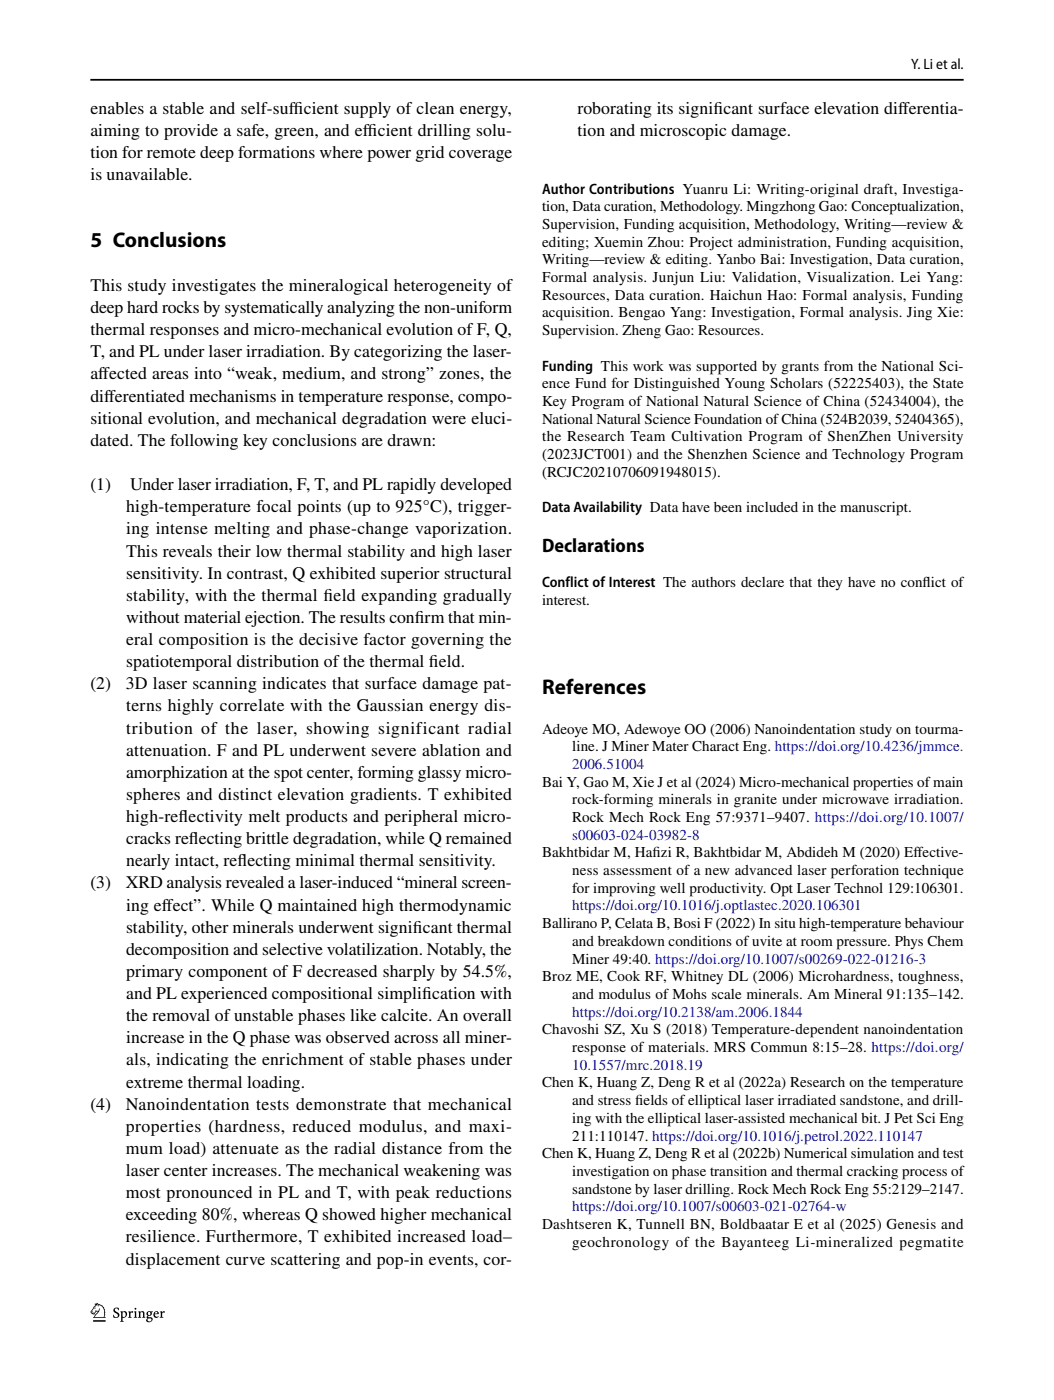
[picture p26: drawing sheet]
<svg xmlns="http://www.w3.org/2000/svg" width="210mm" height="279mm" viewBox="0 0 210 279" stroke-linecap="round" stroke-linejoin="round" font-family="sans-serif">
<defs><g id="words">
<g font-size="4.2">
<text x="18" y="49.2">5  Conclusions</text>
<text x="108" y="138.2">References</text>
</g>
<text font-size="3.9" x="108" y="110">Declarations</text>
<g font-size="3.5">
<text x="18" y="22.7">enables a stable and self-suf</text>
<text x="57.6" y="22.7">f</text>
<text x="57.6" y="22.7">icient supply of clean energy,</text>
<text x="115.1" y="22.7">roborating its signif</text>
<text x="142.1" y="22.7">icant surface elevation dif</text>
<text x="179" y="22.7">ferentia-</text>
<text x="18" y="27.1">aiming to provide a safe, green, and ef</text>
<text x="72.3" y="27.1">f</text>
<text x="72.3" y="27.1">icient drilling solu-</text>
<text x="115.1" y="27.1">tion and microscopic damage.</text>
<text x="18" y="31.5">tion for remote deep formations where power grid coverage</text>
<text x="18" y="35.9">is unavailable.</text>
<text x="18" y="58">This study investigates the mineralogical heterogeneity of</text>
<text x="18" y="62.4">deep hard rocks by systematically analyzing the non-uniform</text>
<text x="18" y="66.8">thermal responses and micro-mechanical evolution of F, Q,</text>
<text x="18" y="71.2">T, and PL under laser irradiation. By categorizing the laser-</text>
<text x="18" y="75.6">af</text>
<text x="19.6" y="75.6">fected areas into “weak, medium, and strong” zones, the</text>
<text x="18" y="80">dif</text>
<text x="20.8" y="80">ferentiated mechanisms in temperature response, compo-</text>
<text x="18" y="84.4">sitional evolution, and mechanical degradation were eluci-</text>
<text x="18" y="88.9">dated. The following key conclusions are drawn:</text>
<text x="18" y="97.7">(1)</text>
<text x="25.9" y="97.7">Under laser irradiation, F, T, and PL rapidly developed</text>
<text x="25.1" y="106.5">ing intense melting and phase-change vaporization.</text>
<text x="25.1" y="102.1">high-temperature focal points (up to 925°C), trigger-</text>
<text x="25.1" y="110.9">This reveals their low thermal stability and high laser</text>
<text x="25.1" y="115.3">sensitivity. In contrast, Q exhibited superior structural</text>
<text x="25.1" y="119.7">stability, with the thermal f</text>
<text x="64.4" y="119.7">ield expanding gradually</text>
<text x="25.1" y="124.1">without material ejection. The results conf</text>
<text x="82.6" y="124.1">irm that min-</text>
<text x="25.1" y="128.5">eral composition is the decisive factor governing the</text>
<text x="18" y="137.4">(2)</text>
<text x="25.1" y="137.4">3D laser scanning indicates that surface damage pat-</text>
<text x="25.1" y="133">spatiotemporal distribution of the thermal f</text>
<text x="85.5" y="133">ield.</text>
<text x="25.1" y="141.8">terns highly correlate with the Gaussian energy dis-</text>
<text x="25.1" y="146.2">tribution of the laser, showing significant radial</text>
<text x="25.1" y="150.6">attenuation. F and PL underwent severe ablation and</text>
<text x="25.1" y="155">amorphization at the spot center, forming glassy micro-</text>
<text x="25.1" y="159.4">spheres and distinct elevation gradients. T exhibited</text>
<text x="25.1" y="163.8">high-ref</text>
<text x="35.6" y="163.8">lectivity melt products and peripheral micro-</text>
<text x="25.1" y="168.2">cracks ref</text>
<text x="25.1" y="172.6">nearly intact, ref</text>
<text x="37.7" y="168.2">lecting brittle degradation, while Q remained</text>
<text x="47.3" y="172.6">lecting minimal thermal sensitivity.</text>
<text x="18" y="177.1">(3)</text>
<text x="25.1" y="177.1">XRD analysis revealed a laser-induced “mineral screen-</text>
<text x="25.1" y="181.5">ing ef</text>
<text x="25.1" y="185.9">stability, other minerals underwent signif</text>
<text x="32.3" y="181.5">fect”. While Q maintained high thermodynamic</text>
<text x="82.3" y="185.9">icant thermal</text>
<text x="25.1" y="190.3">decomposition and selective volatilization. Notably, the</text>
<text x="25.1" y="194.7">primary component of F decreased sharply by 54.5%,</text>
<text x="25.1" y="199.1">and PL experienced compositional simplif</text>
<text x="25.1" y="203.5">the removal of unstable phases like calcite. An overall</text>
<text x="84.1" y="199.1">ication with</text>
<text x="25.1" y="207.9">increase in the Q phase was observed across all miner-</text>
<text x="25.1" y="212.3">als, indicating the enrichment of stable phases under</text>
<text x="18" y="221.1">(4)</text>
<text x="25.1" y="221.1">Nanoindentation tests demonstrate that mechanical</text>
<text x="25.1" y="216.7">extreme thermal loading.</text>
<text x="25.1" y="225.6">properties (hardness, reduced modulus, and maxi-</text>
<text x="25.1" y="230">mum load) attenuate as the radial distance from the</text>
<text x="25.1" y="234.4">laser center increases. The mechanical weakening was</text>
<text x="25.1" y="238.8">most pronounced in PL and T, with peak reductions</text>
<text x="25.1" y="243.2">exceeding 80%, whereas Q showed higher mechanical</text>
<text x="25.1" y="247.6">resilience. Furthermore, T exhibited increased load–</text>
<text x="25.1" y="252">displacement curve scattering and pop-in events, cor-</text>
</g>
<g font-size="3">
<text x="181.6" y="13.8">Y. Li et al.</text>
<text x="108" y="38.6">Author Contributions Yuanru Li: Writing-original draft, Investiga-</text>
<text x="108" y="42.1">tion, Data curation, Methodology. Mingzhong Gao: Conceptualization,</text>
<text x="108" y="45.6">Supervision, Funding acquisition, Methodology, Writing—review &amp;</text>
<text x="108" y="49.2">editing; Xuemin Zhou: Project administration, Funding acquisition,</text>
<text x="108" y="52.7">Writing—review &amp; editing. Yanbo Bai: Investigation, Data curation,</text>
<text x="108" y="56.2">Formal analysis. Junjun Liu: Validation, Visualization. Lei Yang:</text>
<text x="108" y="59.7">Resources, Data curation. Haichun Hao: Formal analysis, Funding</text>
<text x="108" y="63.3">acquisition. Bengao Yang: Investigation, Formal analysis. Jing Xie:</text>
<text x="108" y="66.8">Supervision. Zheng Gao: Resources.</text>
<text x="108" y="73.9">Funding This work was supported by grants from the National Sci-</text>
<text x="108" y="77.4">ence Fund for Distinguished Young Scholars (52225403), the State</text>
<text x="108" y="80.9">Key Program of National Natural Science of China (52434004), the</text>
<text x="108" y="84.4">National Natural Science Foundation of China (524B2039, 52404365),</text>
<text x="108" y="88">the Research Team Cultivation Program of ShenZhen University</text>
<text x="108" y="91.5">(2023JCT001) and the Shenzhen Science and Technology Program</text>
<text x="108" y="95">(RCJC20210706091948015).</text>
<text x="108" y="102.1">Data Availability Data have been included in the manuscript.</text>
<text x="108" y="117.1">Conflict of Interest The authors declare that they have no conf</text>
<text x="183.8" y="117.1">lict of</text>
<text x="108" y="120.6">interest.</text>
<text x="108" y="146.2">Adeoye MO, Adewoye OO (2006) Nanoindentation study on tourma-</text>
<text x="114" y="149.7">line. J Miner Mater Charact Eng. https://doi.org/10.4236/jmmce.</text>
<text x="108" y="156.8">Bai Y, Gao M, Xie J et al (2024) Micro-mechanical properties of main</text>
<text x="114" y="160.3">rock-forming minerals in granite under microwave irradiation.</text>
<text x="114" y="163.8">Rock Mech Rock Eng 57:9371–9407. https://doi.org/10.1007/</text>
<text x="108" y="170.9">Bakhtbidar M, Haf</text>
<text x="130" y="170.9">izi R, Bakhtbidar M, Abdideh M (2020) Ef</text>
<text x="182" y="170.9">fective-</text>
<text x="114" y="174.4">ness assessment of a new advanced laser perforation technique</text>
<text x="114" y="177.9">for improving well productivity. Opt Laser Technol 129:106301.</text>
<text x="108" y="185">Ballirano P, Celata B, Bosi F (2022) In situ high-temperature behaviour</text>
<text x="114" y="188.5">and breakdown conditions of uvite at room pressure. Phys Chem</text>
<text x="108" y="195.6">Broz ME, Cook RF, Whitney DL (2006) Microhardness, toughness,</text>
<text x="114" y="192">Miner 49:40. https://doi.org/10.1007/s00269-022-01216-3</text>
<text x="114" y="199.1">and modulus of Mohs scale minerals. Am Mineral 91:135–142.</text>
<text x="108" y="206.1">Chavoshi SZ, Xu S (2018) Temperature-dependent nanoindentation</text>
<text x="114" y="209.7">response of materials. MRS Commun 8:15–28. https://doi.org/</text>
<text x="108" y="216.7">Chen K, Huang Z, Deng R et al (2022a) Research on the temperature</text>
<text x="114" y="220.2">and stress f</text>
<text x="126.5" y="220.2">ields of elliptical laser irradiated sandstone, and drill-</text>
<text x="114" y="223.8">ing with the elliptical laser-assisted mechanical bit. J Pet Sci Eng</text>
<text x="114" y="227.3">211:110147. https://doi.org/10.1016/j.petrol.2022.110147</text>
<text x="108" y="230.8">Chen K, Huang Z, Deng R et al (2022b) Numerical simulation and test</text>
<text x="114" y="234.3">investigation on phase transition and thermal cracking process of</text>
<text x="114" y="237.9">sandstone by laser drilling. Rock Mech Rock Eng 55:2129–2147.</text>
<text x="108" y="244.9">Dashtseren K, Tunnell BN, Boldbaatar E et al (2025) Genesis and</text>
<text x="114" y="248.4">geochronology of the Bayanteeg Li-mineralized pegmatite</text>
</g>
<g font-size="3" fill="#00f">
<text x="114" y="153.2">2006.51004</text>
<text x="114" y="167.3">s00603-024-03982-8</text>
<text x="114" y="181.4">https://doi.org/10.1016/j.optlastec.2020.106301</text>
<text x="114" y="202.6">https://doi.org/10.2138/am.2006.1844</text>
<text x="114" y="213.2">10.1557/mrc.2018.19</text>
<text x="114" y="241.4">https://doi.org/10.1007/s00603-021-02764-w</text>
</g>
</g></defs>
<path d="M18 15.9h174" fill="none" stroke="#000" stroke-width=".35"/>
<g fill="#000">
<path d="M18.8 260.6l.3 .1-.3 .1zM18.6 263.1h2.4v.3h-2.4zM18.4 261.3v.2zM19 259.9v.6l-.2 .1-.6 .9 .2 .2 .2-.2 .1 .3 .4-.5-.1-.1 .1-.1 .1 .1h.4l.1-.4h.2a1.75 1.75 0 0 1-.8 1.3l-.2 .4h1.8a1.66 1.66 0 0 0-1.1-2.4v.2h-.1l-.1-.5-.1 .4zM18.9 259.8l.3 .1v-.2h.2l.2 .2h.3l.5 .2 .3 .4 .3 1-.2 1h.2v.1h-2.4l.9-1.2a.58 .58 0 0 0-.6 .5h-.4v-.1l-.1 .1-.4-.4 .9-1.3z"/>
<path d="M31.9 261.4l.4-.1v.3l.2-.3h.3v.3h-.3l-.2 .2v.7l.3 .1h-.8l.2-.3v-.8zM31 261.5l-.2 .3h.6l-.1-.3zM30.8 261.5a.45 .45 0 0 1 .5-.2 .45 .45 0 0 1 .3 .6h-.8l.1 .3a.41 .41 0 0 0 .7 .1 .56 .56 0 0 1-.8 .3 .56 .56 0 0 1-.2-.9zM29.4 261.7a.35 .35 0 0 0 .7 0 .35 .35 0 0 0-.7 0zM29.5 262.8l-.1 .2a.39 .39 0 0 0 .5 .3 .39 .39 0 0 0 .2-.4zM29.3 261.5l.4-.2 .8 .1-.3 .1a.62 .62 0 0 1-.7 .8v.2h.7a.62 .62 0 0 1-.2 1 .62 .62 0 0 1-.9-.4l.3-.4-.2-.3 .3-.2-.3-.2zM27.5 261.4l.5-.1v.2l.1-.1a.41 .41 0 0 1 .4-.1 .41 .41 0 0 1 .3 .4v.6l.2 .3h-.7l.2-.1v-.7l-.2-.3-.3 .1v.7l.1 .3h-.6l.2-.3v-.8zM26.8 260.8a.2 .2 0 0 1 .4 0 .2 .2 0 0 1-.4 0zM26.7 261.4l.4-.1v1l.2 .3h-.6l.2-.3-.1-.8zM25.5 261.4l.5-.1v.3l.2-.3h.3v.3h-.3l-.2 .2v.7l.2 .1h-.7l.2-.3v-.8zM24.4 261.6v.8h.4a.56 .56 0 0 0-.1-.9zM24 261.4l.4-.1v.2l.3-.2a.67 .67 0 0 1 .6 .8 .67 .67 0 0 1-.9 .5v.6l.3 .2h-.8l.2-.3v-1.4zM22.8 260.7l.4-.1 .5 .1v.4h-.1a.38 .38 0 0 0-.3-.3 .38 .38 0 0 0-.4 .1 .59 .59 0 0 0 .6 .7 .62 .62 0 0 1 0 .9 .62 .62 0 0 1-.9-.1l-.1-.4h.2a.46 .46 0 0 0 .2 .5 .46 .46 0 0 0 .6-.1 .59 .59 0 0 0-.6-.8l-.3-.5z"/>
</g>
<use href="#words"/>
</svg>
